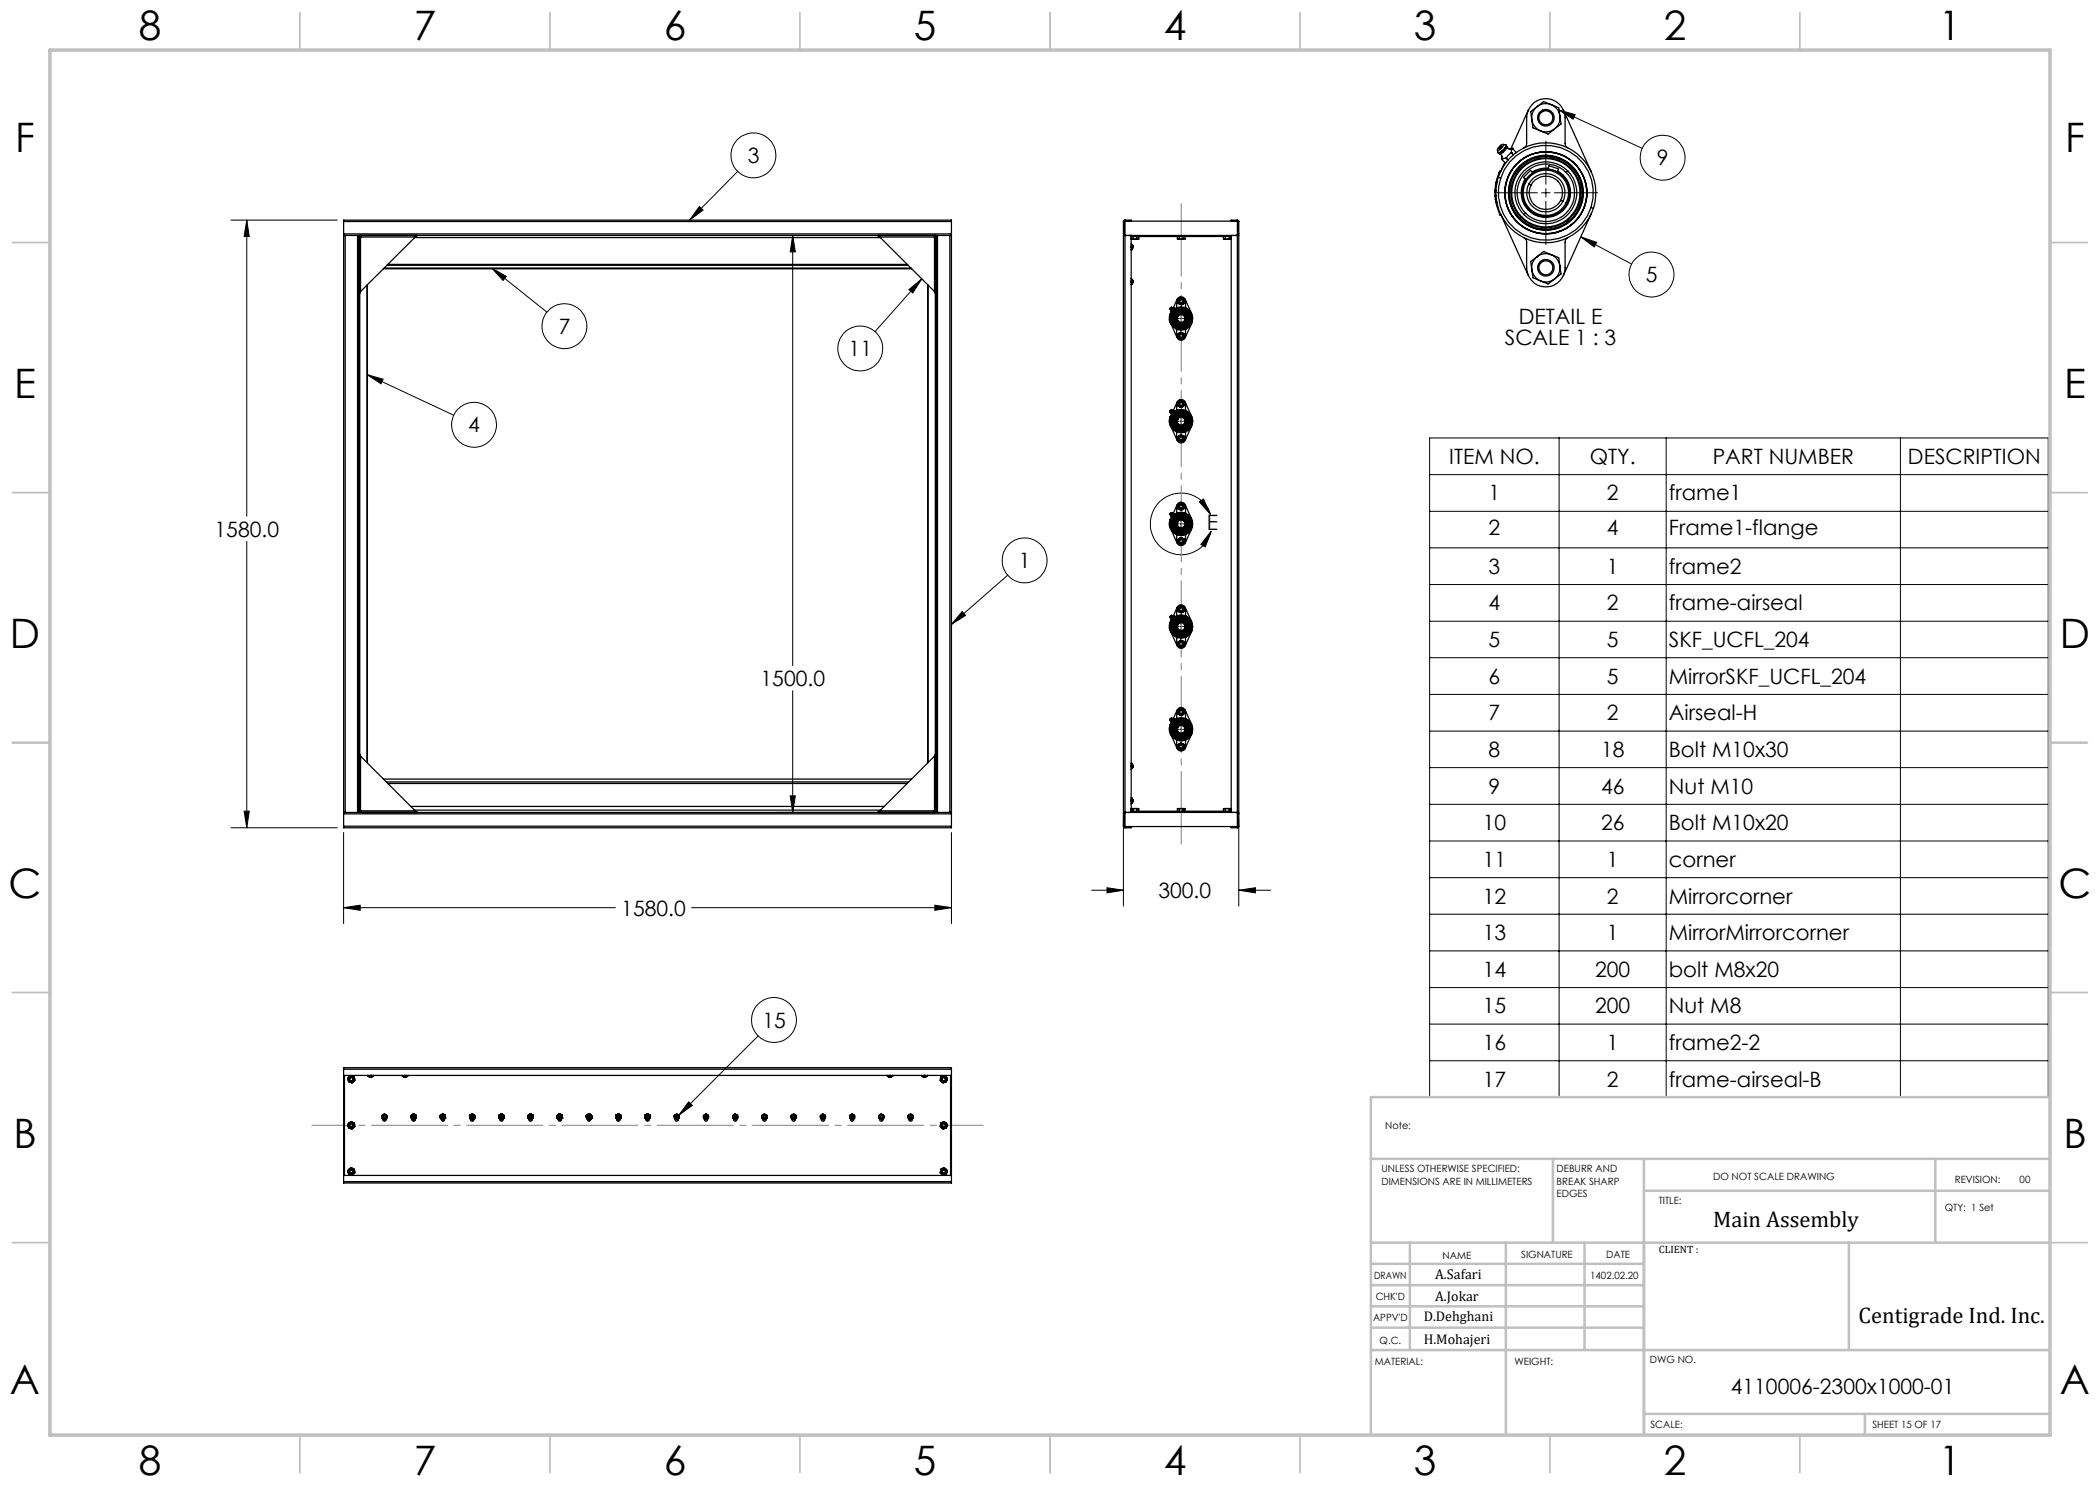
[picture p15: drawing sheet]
<svg xmlns="http://www.w3.org/2000/svg" width="420mm" height="297mm" viewBox="0 0 420 297" stroke-linecap="round" stroke-linejoin="round" font-family="sans-serif">
<defs><g id="words">
<g font-size="8.1">
<text x="27.8" y="8">8</text>
<text x="82.8" y="8">7</text>
<text x="132.8" y="8">6</text>
<text x="182.8" y="8">5</text>
<text x="232.8" y="8">4</text>
<text x="282.8" y="8">3</text>
<text x="332.8" y="8">2</text>
<text x="387.8" y="8">1</text>
<text x="3" y="30.4">F</text>
<text x="413" y="30.4">F</text>
<text x="2.8" y="79.6">E</text>
<text x="412.8" y="79.6">E</text>
<text x="2" y="129.6">D</text>
<text x="412" y="129.6">D</text>
<text x="1.7" y="179.6">C</text>
<text x="411.7" y="179.6">C</text>
<text x="2.7" y="229.6">B</text>
<text x="412.7" y="229.6">B</text>
<text x="2" y="278.9">A</text>
<text x="412" y="278.9">A</text>
<text x="27.8" y="295">8</text>
<text x="82.8" y="295">7</text>
<text x="132.8" y="295">6</text>
<text x="182.8" y="295">5</text>
<text x="232.8" y="295">4</text>
<text x="282.8" y="295">3</text>
<text x="332.8" y="295">2</text>
<text x="387.8" y="295">1</text>
</g>
<g font-size="4.5">
<text x="342.6" y="245.3">Main Assembly</text>
<text x="371.7" y="264.6">Centigrade Ind. Inc.</text>
</g>
<g font-size="4.2">
<text x="149.5" y="32.6">3</text>
<text x="331.4" y="33.1">9</text>
<text x="329.1" y="56.4">5</text>
<text x="303.8" y="64.8">DETAIL E</text>
<text x="111.7" y="66.8">7</text>
<text x="169.7" y="71.2">11</text>
<text x="301" y="69">SCALE 1 : 3</text>
<text x="93.7" y="86.5">4</text>
<text x="289.9" y="92.8">ITEM NO.</text>
<text x="318" y="92.8">QTY.</text>
<text x="342.6" y="92.8">PART NUMBER</text>
<text x="381.6" y="92.8">DESCRIPTION</text>
<text x="297.7" y="100.1">1</text>
<text x="321.4" y="100.1">2</text>
<text x="333.8" y="100.1">frame1</text>
<text x="42.9" y="107.3">1580.0</text>
<text x="241.3" y="106.1">E</text>
<text x="297.7" y="107">2</text>
<text x="321.4" y="107">4</text>
<text x="333.8" y="107">Frame1-flange</text>
<text x="203.8" y="113.6">1</text>
<text x="297.7" y="114.7">3</text>
<text x="321.4" y="114.7">1</text>
<text x="333.8" y="114.7">frame2</text>
<text x="297.7" y="122.1">4</text>
<text x="321.4" y="122.1">2</text>
<text x="333.8" y="122.1">frame-airseal</text>
<text x="297.7" y="129.4">5</text>
<text x="321.4" y="129.4">5</text>
<text x="333.8" y="129.4">SKF_UCFL_204</text>
<text x="152.1" y="137.2">1500.0</text>
<text x="297.7" y="136.7">6</text>
<text x="321.4" y="136.7">5</text>
<text x="333.8" y="136.7">MirrorSKF_UCFL_204</text>
<text x="297.7" y="144.1">7</text>
<text x="321.4" y="144.1">2</text>
<text x="333.8" y="144.1">Airseal-H</text>
<text x="297.7" y="151.4">8</text>
<text x="320.2" y="151.4">18</text>
<text x="333.8" y="151.4">Bolt M10x30</text>
<text x="297.7" y="158.7">9</text>
<text x="320.2" y="158.7">46</text>
<text x="333.8" y="158.7">Nut M10</text>
<text x="296.6" y="166">10</text>
<text x="320.2" y="166">26</text>
<text x="333.8" y="166">Bolt M10x20</text>
<text x="296.5" y="173.4">11</text>
<text x="321.4" y="173.4">1</text>
<text x="333.8" y="173.4">corner</text>
<text x="231.7" y="179.6">300.0</text>
<text x="124.3" y="183.1">1580.0</text>
<text x="296.5" y="180.7">12</text>
<text x="321.4" y="180.7">2</text>
<text x="333.8" y="180.7">Mirrorcorner</text>
<text x="296.5" y="188">13</text>
<text x="321.4" y="188">1</text>
<text x="333.8" y="188">MirrorMirrorcorner</text>
<text x="296.5" y="195.4">14</text>
<text x="319" y="195.4">200</text>
<text x="333.8" y="195.4">bolt M8x20</text>
<text x="296.5" y="202.7">15</text>
<text x="319" y="202.7">200</text>
<text x="333.8" y="202.7">Nut M8</text>
<text x="152.5" y="205.5">15</text>
<text x="296.5" y="210">16</text>
<text x="321.4" y="210">1</text>
<text x="333.8" y="210">frame2-2</text>
<text x="296.5" y="217.3">17</text>
<text x="321.4" y="217.3">2</text>
<text x="333.8" y="217.3">frame-airseal-B</text>
<text x="346.2" y="278.8">4110006-2300x1000-01</text>
</g>
<g font-size="2.8">
<text x="287" y="255.9">A.Safari</text>
<text x="287" y="260.1">A.Jokar</text>
<text x="284.7" y="264.2">D.Dehghani</text>
<text x="284.7" y="268.7">H.Mohajeri</text>
</g>
<text font-size="2.1" x="331.8" y="250.7">CLIENT :</text>
<g font-size="2">
<text x="277" y="225.8">Note:</text>
<text x="276.3" y="234.5">UNLESS OTHERWISE SPECIFIED:</text>
<text x="276.3" y="237">DIMENSIONS ARE IN MILLIMETERS</text>
<text x="311.3" y="234.5">DEBURR AND</text>
<text x="311.3" y="237">BREAK SHARP</text>
<text x="311.3" y="239.5">EDGES</text>
<text x="342.6" y="236">DO NOT SCALE DRAWING</text>
<text x="391" y="236.6">REVISION:</text>
<text x="403.9" y="236.6">00</text>
<text x="331.8" y="240.8">TITLE:</text>
<text x="389" y="242.2">QTY: 1 Set</text>
<text x="288.5" y="251.7">NAME</text>
<text x="304.2" y="251.7">SIGNATURE</text>
<text x="321.2" y="251.7">DATE</text>
<text x="274.8" y="255.9">DRAWN</text>
<text x="318" y="255.9">1402.02.20</text>
<text x="275.1" y="260.1">CHK'D</text>
<text x="274.6" y="264.2">APPV'D</text>
<text x="275.9" y="268.7">Q.C.</text>
<text x="275" y="273">MATERIAL:</text>
<text x="302.9" y="273">WEIGHT:</text>
<text x="330" y="272.5">DWG NO.</text>
<text x="330.1" y="285.6">SCALE:</text>
<text x="374.5" y="285.6">SHEET 15 OF 17</text>
</g>
</g></defs>
<g fill="none" stroke="#000" stroke-width=".2">
<path d="M147.5 34.3l-9.6 9.7M298.8 38.6h8.7M308.3 38.6h1.7M309.2 28.2v8.7M309.2 37.7v1.7M310.9 38.6h8.6M311.8 22l3.2 .9-.4 .9zM311.8 22l16.6 7.7M46.2 44h21.3M49.4 44l.4 3.3h-1zM49.4 44v59.3M98.4 53.6l2.8 1.7-.6 .8z"/>
<path d="M98.4 53.6l11 8.8M139.9 41.3l.7 .7-2.7 2zM155.4 47.1h28.9M158.5 47.1l.6 3.3h-1.1zM158.5 47.1v86M181.8 57.9l2.6-2.1-1.8 2.8zM184.4 55.8l-9.4 10.5M309.2 40.2v8.7M316.2 47.4l3.1 1.1-.5 .9zM316.2 47.4l10.1 5.4M73.4 74.9l3.2 .9-.4 1zM73.4 74.9l17.3 8.1"/>
<path d="M234.1 63.7h1.7M236 63.7h.4M236.2 61.6v1.7M236.2 63.5v.4M236.2 64.1v1.7M236.6 63.7h1.7M233.9 84.2h1.9M236 84.2h.4M236.2 81.8v2.1M236.2 84v.5M236.2 84.6v2M236.6 84.2h2"/>
<path d="M285.9 87.6h123.7v131.9h-123.7zM285.9 94.9h123.7M311.8 87.6v131.9M333.2 87.6v131.9M380.1 87.6v131.9M49.4 108.3v57.3M201.5 115l-11.2 9.9M234.1 104.8h1.7M236 104.8h.4M236.2 102.7v1.7M236.2 104.6v.4M236.2 105.2v1.7"/>
<path d="M236.6 104.8h1.7M239.9 100.4l.8-.6 1.4 3.1zM242.1 102.9a6.2 6.2 0 0 0-9.6-3 6.2 6.2 0 0 0 .4 10.1 6.2 6.2 0 0 0 9.3-3.7M242.2 106.3l-1.1 3.1-.9-.5zM285.9 102.3h123.7M285.9 109.6h123.7M285.9 116.9h123.7M158.5 138.1v24.4M192.4 122.3l.7 .8-2.8 1.8zM234.1 125.3h1.7M236 125.3h.4M236.2 123.2v1.7"/>
<path d="M236.2 125.1v.4M236.2 125.7v1.7M236.6 125.3h1.7M285.9 124.2h123.7M285.9 131.5h123.7M285.9 138.9h123.7M158 159.2h1.1l-.6 3.3zM234.1 145.9h1.7M236 145.9h.4M236.2 143.8v1.6M236.2 145.7v.3M236.2 146.3v1.7"/>
<path d="M236.6 145.9h1.7M285.9 146.2h123.7M285.9 153.5h123.7M46.2 165.6h21.3M48.8 162.2h1l-.4 3.4zM68.7 166.5v18.2M155.4 162.5h28.9M190.3 166.5v18.2M218.3 178h6.4M221.4 177.5l3.3 .5-3.3 .6zM224.7 163.8v17.4M247.8 178l3.3-.5v1.1z"/>
<path d="M247.8 163.8v17.4M247.8 178h6.3M285.9 160.9h123.7M285.9 168.2h123.7M285.9 175.5h123.7M68.7 181.5l3.3-.5v1.1zM68.7 181.5h54.4M138.3 181.5h52M187 181l3.3 .5-3.3 .6zM285.9 182.8h123.7M285.9 190.2h123.7M285.9 197.5h123.7"/>
<path d="M151.6 207.2l-15.9 15.9M285.9 204.8h123.7M285.9 212.2h123.7M137.7 220.4l.8 .7-2.8 2z"/>
<circle cx="150.7" cy="31.1" r="4.5"/>
<circle cx="332.5" cy="31.6" r="4.5"/>
<circle cx="330.3" cy="54.9" r="4.5"/>
<circle cx="112.9" cy="65.2" r="4.5"/>
<circle cx="172.1" cy="69.7" r="4.5"/>
<circle cx="94.8" cy="85" r="4.5"/>
<circle cx="204.9" cy="112.1" r="4.5"/>
<circle cx="154.8" cy="204" r="4.5"/>
</g>
<path d="M236.2 168.8v-128.1" fill="none" stroke="#808080" stroke-width=".2" stroke-dasharray="15.2 1.3 1.3 1.3" stroke-dashoffset=".7"/>
<path d="M196.6 225.1h-134.2" fill="none" stroke="#808080" stroke-width=".2" stroke-dasharray="15.2 1.3 1.3 1.3" stroke-dashoffset="7.2"/>
<g fill="none" stroke="#c0c0c0" stroke-width=".35">
<path d="M60 2.5v7.5M110 2.5v7.5M160 2.5v7.5M210 2.5v7.5M260 2.5v7.5M310 2.5v7.5M360 2.5v7.5M2.5 48.5h7.5M410 48.5h7.5M2.5 98.5h7.5M410 98.5h7.5M2.5 148.5h7.5"/>
<path d="M410 148.5h7.5M2.5 198.5h7.5M410 198.5h7.5M2.5 248.5h7.5M410 248.5h7.5M60 287v7.5M110 287v7.5M160 287v7.5M210 287v7.5M260 287v7.5M310 287v7.5M360 287v7.5"/>
</g>
<g fill="none" stroke="#c0c0c0" stroke-width=".5">
<path d="M410 219.4h-135.8v67.4M274.2 231.8h135.8M310.6 231.8v16.7M328.8 231.8v55.2M328.8 238.2h81.2M387.1 231.8v16.7M274.2 248.5h135.8M274.2 257h54.6M274.2 252.8h54.6M282 248.5v21.5M301.2 248.5v38.3M316.9 248.5v21.5"/>
<path d="M369.8 248.5v21.5M274.2 265.5h54.6M274.2 261.3h54.6M274.2 270h135.8M328.8 282.8h81.2M373 282.8v4.2"/>
</g>
<path d="M10 10h400v277h-400z" fill="none" stroke="#c0c0c0" stroke-width=".7"/>
<path d="M68.7 181.5l3.3-.5v1.1zM187 181l3.3 .5-3.3 .6zM49.4 44l.4 3.3h-1zM48.8 162.2h1l-.4 3.4zM158 159.2h1.1l-.6 3.3zM158.5 47.1l.6 3.3h-1.1zM139.9 41.3l.7 .7-2.7 2zM181.8 57.9l2.6-2.1-1.8 2.8zM98.4 53.6l2.8 1.7-.6 .8zM73.4 74.9l3.2 .9-.4 1zM192.4 122.3l.7 .8-2.8 1.8zM221.4 177.5l3.3 .5-3.3 .6zM247.8 178l3.3-.5v1.1zM239.9 100.4l.8-.6 1.4 3.1zM242.2 106.3l-1.1 3.1-.9-.5zM137.7 220.4l.8 .7-2.8 2zM311.8 22l3.2 .9-.4 .9zM316.2 47.4l3.1 1.1-.5 .9z" fill="#000"/>
<g fill="none" stroke="#000" stroke-width=".25">
<path d="M299 39.2l.1 .7M299 39v.2M299 38l.2 .1M299 39.2h.2M299 39h.2M299 38h.2M299.1 37.2l-.1 .8M299.1 39.9h.1M299.1 39.9v.2M299.1 39.9h.2M299.1 37.2h.2M299.1 37.1v.1"/>
<path d="M299.1 37.1h.2M299.2 36.8h.1M299.2 36.8l-.1 .3M299.2 38.2h-.2v.8M299.2 36.4v.1M299.2 36.5v.3M299.2 36.4h.2M299.5 30l.1 .5M299.6 30.5l.4 .3M299.6 35.5a10 10 0 0 0 6.5 12.6 10 10 0 0 0 12.6-6.4M299.6 35.5l.5 .1M299.6 35.5a10 10 0 0 1 12.7-6.4 10 10 0 0 1 6.4 12.6"/>
<path d="M299.8 34.5l-.6 1.9M299.8 34.5h.2M299.9 34.5h-.1M299.9 34.5h.1M299.9 34.3v.2M299.9 29.7h.1M299.9 29.6v.1M299.9 34.3h.2M300 30.8l.4 .5M300 29.4l.3-.2-.4 .5zM300 29.4l-.1 .3M300 29.4h.1"/>
<path d="M300 29.4l.2 .2M300.1 35.6a9.5 9.5 0 0 0 6.1 12 9.5 9.5 0 0 0 12-6.1M300.1 35.6a9.5 9.5 0 0 1 12-6.1 9.5 9.5 0 0 1 6.1 12M300.3 29.3l-.3 .1M300.3 31.9h.1M300.3 29.3h.1M300.3 29.3h-.1M300.3 31.5v.4M300.3 31.9l.7 .6h.3M300.4 30.2a.68 .68 0 0 1-.8 .3M300.4 30.2v.1M300.4 30.3l.2 .1"/>
<path d="M300.4 30.3a.63 .63 0 0 1-.8 .2M300.4 31.3l-.1 .2M300.4 31.3h.1M300.6 28.9l.5 .1M300.6 30.4l-.6 .4M300.6 28.9a1.21 1.21 0 0 1-1.1 1.1M300.6 28.9a1.4 1.4 0 0 0-1.1 1.1M301 32.5l-.9 1.8h-.2M301.1 29l.1 .2-.1 .3-.7 .8M301.1 29l.3 .3M301.1 29a1.41 1.41 0 0 1-.7 1.2M301.2 31.6h.1"/>
<path d="M301.2 31.6l-.9 .3M301.2 31.6l.4 .4M301.4 29.3l.1 .3M301.4 36a8.2 8.2 0 0 0 7.8 10.7M301.4 36h.1M301.4 29.3l-.3 .6-.5 .5M301.4 36a8.2 8.2 0 0 1 10.3-5.2 8.2 8.2 0 0 1 5.2 10.3M301.4 36a8.2 8.2 0 0 0 5.2 10.3 8.2 8.2 0 0 0 10.3-5.2M301.5 29.6l.4 .2M301.5 29.6l.4 .2 .6-.1M302.3 30.5h.1M302.3 30.5l-1.1 1.1"/>
<path d="M302.3 30.5l.3 .5M302.5 29.7l-.2 .8M302.5 29.7h.1M302.5 29.7l-.6 .1M302.5 29.7l.6 .7v.3M302.6 35.2h.1M302.6 35.2a7.3 7.3 0 0 1 9.9-3.1 7.3 7.3 0 0 1 3.2 9.8M302.6 35.2a7.3 7.3 0 0 0 3.3 9.8 7.3 7.3 0 0 0 9.8-3.1M304.8 29.6a.91 .91 0 0 0 .5-.9v-5.1a3.8 3.8 0 0 1 3.9-3.9 3.8 3.8 0 0 1 3.8 3.9v5.1a.95 .95 0 0 0 .5 .9M304.9 36.4l.2 .1M304.9 36.4a4.8 4.8 0 0 1 6.5-2.1 4.8 4.8 0 0 1 2 6.4M304.9 36.4a4.8 4.8 0 0 0 2.1 6.4 4.8 4.8 0 0 0 6.4-2.1"/>
<path d="M305.1 36.5a4.5 4.5 0 0 1 6.1-2 4.5 4.5 0 0 1 2 6.1M305.1 36.5a4.5 4.5 0 0 0 2 6.1 4.5 4.5 0 0 0 6.1-2M305.7 22l-3.5 7.7M305.8 36.8a3.8 3.8 0 0 0 1.6 5.2 3.8 3.8 0 0 0 5.2-1.7M305.8 36.8a3.8 3.8 0 0 1 5.1-1.7 3.8 3.8 0 0 1 1.7 5.2M305.8 36.8l.4 .2M306.2 37a3.3 3.3 0 0 1 4.5-1.4 3.3 3.3 0 0 1 1.4 4.5M306.2 37a3.3 3.3 0 0 0 1.5 4.5 3.3 3.3 0 0 0 4.4-1.4M306.4 24a2.95 2.95 0 0 0 1.7 2.2M306.4 24l.2 1.6 1.5 .6M306.6 34.5l-.5-.4-1.4 1.4 .5 .4M307.4 21.3a2.82 2.82 0 0 0-1 2.7"/>
<path d="M307.4 21.3l-1.3 1 .3 1.7M309.2 30.3a8.2 8.2 0 0 0-8.2 8.3 8.2 8.2 0 0 0 8.2 8.2M309.2 30.3a8.2 8.2 0 0 1 8.2 8.3 8.2 8.2 0 0 1-8.2 8.2M309.2 30.4a8.2 8.2 0 0 1 7.8 10.7M309.2 30.4a8.1 8.1 0 0 0-7.8 5.6M309.2 31a7.5 7.5 0 0 0-7.5 7.6 7.5 7.5 0 0 0 7.5 7.5M309.2 31a7.5 7.5 0 0 1 7.5 7.6 7.5 7.5 0 0 1-7.5 7.5M309.2 31.1a7.4 7.4 0 0 1 7.4 7.5 7.4 7.4 0 0 1-7.4 7.4M309.2 31.1a7.4 7.4 0 0 0-7.4 7.5 7.4 7.4 0 0 0 7.4 7.4M309.2 30.3v.1M309.2 31v.1M309.6 33.8l.2-.6 1.8 .5-.1 .7"/>
<path d="M309.6 33.7a5 5 0 0 0-3.1 .7M310.2 20.9a2.83 2.83 0 0 0-2.8 .4M310.2 20.9a2.8 2.8 0 0 1 1.8 2.3M310.2 20.9l-1.5-.6-1.3 1M310.2 20.9l1.5 .7 .3 1.6M310.9 25.8a2.83 2.83 0 0 1-2.8 .4M310.9 25.8l-1.3 1-1.5-.6M311.5 34.2a4.9 4.9 0 0 1 1.9 6.9 4.9 4.9 0 0 1-6.9 1.6 4.9 4.9 0 0 1-1.5-6.9M312 23.2a2.8 2.8 0 0 1-1.1 2.6M312 23.2l.2 1.6-1.3 1M312.7 22l5.6 12.4M313.2 34.5a5.7 5.7 0 0 1 0 8.1 5.7 5.7 0 0 1-8.1 0"/>
<path d="M313.2 34.5a5.7 5.7 0 0 0-8.1 0 5.7 5.7 0 0 0 0 8.1M313.5 34.2a6.2 6.2 0 0 1 0 8.7 6.2 6.2 0 0 1-8.7 0M313.5 34.2a6.2 6.2 0 0 0-8.7 0 6.2 6.2 0 0 0 0 8.7M313.5 34.2l-.3 .3M314 33.7a6.8 6.8 0 0 0-9.7 0 6.8 6.8 0 0 0 0 9.7M314 33.7a6.8 6.8 0 0 1 0 9.7 6.8 6.8 0 0 1-9.7 0M314.1 33.6a7 7 0 0 0-9.9 0 7 7 0 0 0 0 9.9M314.1 33.6a7 7 0 0 1 0 9.9 7 7 0 0 1-9.9 0M314.1 33.6l-.1 .1M68.7 44.3v-.3h121.6v.3M68.7 46.8v.3M68.7 47.1h.3"/>
<path d="M68.7 44.3v2.5M68.7 47.1v115.4M68.7 44.3h121.6M68.7 46.8h121.6M69 47.1h2.5M69 47.1v115.4M71.5 47.1h.3M71.5 47.1v115.4M71.8 47.1v115.4M71.8 47.1h115.4M71.9 47.1v.2M71.9 58.6v92.3"/>
<path d="M72 47.3h-.2l.3 .1M72 47.3l.1 .1M72 47.1l.1 .3zM72.1 47.4h.1M72.1 58.3l-.3 .3h.2M72.1 58.3l-.1 .3M72.1 47.4v10.9M72.1 47.4h10.9M73.4 57v95.5M73.5 57v95.6M76.7 53.8h105.6M76.8 53.6h105.4"/>
<path d="M77.4 53.1h104.2M77.6 52.9h103.8M82.9 47.5h93.2M83 47.4l-10.9 10.9M83.2 47.2l.2-.1v.1l-.4 .2zM175.6 47.1l.4 .3zM176 47.4h10.9M176 47.4l10.9 10.9M185.5 57v95.6M185.6 57v95.5M186.9 47.4h.1M186.9 58.3l.3 .3h-.2z"/>
<path d="M186.9 47.4v10.9M186.9 47.4l.3-.1zM187 47.1l-.1 .3zM187.1 47.1v.2M187.1 58.6v92.3M187.2 47.1h.3M187.2 47.1v115.4M187.5 47.1h2.5M187.5 47.1v115.4M190 47.1h.3M190 47.1v115.4M190.3 46.8v.3"/>
<path d="M190.3 44.3v2.5M190.3 47.1v115.4M224.7 46.8l.3 .3M224.7 44.3h.2M224.7 46.8h.2M224.7 44.3v2.5M224.9 46.8l.1 .1M224.9 44.3v2.5M225 44l-.3 .3M225 44.2l-.1 .1M225 47.1h-.3v115.4h.3M225 47.1h22.5"/>
<path d="M225 44h1.2v.2h-1.2M225 44.2h22.5v121.1h-22.5zM225 44v.2M226.2 47.8l.2 .1zM226.2 56.2v.2M226.2 56.1v.4M226.2 49.3v.2M226.2 49.2v.4M226.2 48.8l.5 .4-.1 .4-.1-.5zM226.2 55.7l.2 .2M226.2 47.3h20M226.2 47.1v115.4"/>
<path d="M226.4 55.9l.2 .6M226.4 55.9l.3 .2-.1 .4M226.4 47.9h.6M226.6 49.6l-.2 .3-.2 .1zM226.6 56.5l-.2 .4h-.2zM226.6 47.8l-.2 .1M226.6 47.8l.4 .1M226.6 47.3v.5M227 47.9h.6M227.4 47.8l-.4 .1M227.4 47.8l.2 .1M227.4 47.3v.5"/>
<path d="M227.8 47.8l-.2 .1M227.8 47.3v.5M235.4 59.9l-.8 1.8M235.5 47.8l.2 .1M235.5 47.3v.5M235.7 47.9h.5M235.8 59.7l-.2 .6M235.8 59.7l-.3 .3 .1 .3M235.9 47.8l-.2 .1M235.9 47.8l.3 .1M235.9 47.3v.5M236.2 47.9h.6"/>
<path d="M236.5 59.7l-.4-.1-.3 .1M236.5 59.7l.4 .4M236.5 59.7l-.4-.2-.3 .2M236.5 59.7l.3 .1 .1 .3M236.6 47.8l-.4 .1M236.6 47.8l.2 .1M236.6 47.3v.5M237 47.8l-.2 .1M237 47.3v.5M237 59.9l1.3 2.9M244.7 47.8l.2 .1M244.7 47.3v.5"/>
<path d="M244.9 47.9h.6M245.1 47.8l-.2 .1M245.1 47.8l.4 .1M245.1 47.3v.5M245.5 47.9h.5M245.9 47.8l-.4 .1M245.9 47.8l.1 .1M245.9 47.3v.5M246.2 47.8l-.2 .1M246.2 47.3v.5M246.2 47.1v115.4M247.5 44l.3 .3"/>
<path d="M247.5 44.2l.1 .1M247.5 47.1h.3v115.4h-.3M247.5 44h-1.3v.2h1.3M247.5 44v.2M247.6 46.8l-.1 .1M247.6 44.3h.2M247.6 46.8h.2M247.6 44.3v2.5M247.8 46.8l-.3 .3M247.8 44.3v2.5M299.1 40.1v.1M299.1 40.2l.1 .3"/>
<path d="M299.1 40.1h.2M299.1 40.2h.2M299.2 40.5h.1M299.2 40.5l.8 2.5M299.2 40.5h.2M300 43h.2l5.5 12.1M300 43h.2M304.3 43.4l-.1 .1M304.8 47.6a.91 .91 0 0 1 .5 .8v5.1a3.8 3.8 0 0 0 3.9 3.9 3.8 3.8 0 0 0 3.8-3.9v-5.1a.95 .95 0 0 1 .5-.8M305.1 42.6l-.3 .3M306.4 53.9a2.93 2.93 0 0 0 1.7 2.3M306.4 53.9l.2 1.7 1.5 .6"/>
<path d="M307.4 51.3a2.73 2.73 0 0 0-1 2.6M307.4 51.3l-1.3 1 .3 1.6M309.2 46v.1M309.2 46.7v.1M310.2 50.9a2.83 2.83 0 0 0-2.8 .4M310.2 50.9a2.81 2.81 0 0 1 1.8 2.3M310.2 50.9l-1.5-.6-1.3 1M310.2 50.9l1.5 .6 .3 1.7M310.9 55.8a2.83 2.83 0 0 1-2.8 .4M310.9 55.8l-1.3 1-1.5-.6M312 53.2a2.9 2.9 0 0 1-1.1 2.6M312 53.2l.2 1.6-1.3 1"/>
<path d="M312.1 40.1l.5 .2M313.2 40.6l.2 .1M315.7 41.9h.1M316.9 41.1h.1M317 41.1a8.2 8.2 0 0 1-7.8 5.6M318.2 41.5l.5 .2M318.3 42.7l-5.6 12.4M233.9 63.8v.2M233.9 63.4h.1M233.9 63.4v.2M233.9 64h.1M233.9 63.6h.1"/>
<path d="M233.9 64.1h.1M233.9 63.8h.1M233.9 64v.1M233.9 64l.1 .1M233.9 63.2h.1M233.9 64.2l.2 .5M233.9 63.6v.2M233.9 63.2v.1M233.9 63.3h.1M233.9 63.3v.1M234 61.7v.1M234 61.8h.1"/>
<path d="M234 61.8l.1 .1M234 63a2.3 2.3 0 0 1 2.9-1.5 2.3 2.3 0 0 1 1.5 2.9M234 63h.1M234 63a2.3 2.3 0 0 0 1.5 2.9 2.3 2.3 0 0 0 2.9-1.5M234.1 62.8l-.2 .4M234.1 61.6h.1zM234.1 62.8h.1M234.1 61.9l.1 .1M234.1 61.6v.1M234.1 64.7h.1M234.1 62.7v.1M234.1 62.7h.1"/>
<path d="M234.1 61.7h.1M234.1 61.6h.1M234.1 63a2.19 2.19 0 0 1 2.8-1.4 2.19 2.19 0 0 1 1.4 2.8M234.1 63a2.19 2.19 0 0 0 1.4 2.8 2.19 2.19 0 0 0 2.8-1.4M234.2 61.6h-.1M234.2 62.2h.1M234.2 61.6h.1M234.2 64.7l1.2 2.8M234.2 62.1v.1M234.2 62.2l.2 .1M234.2 62h.1M234.2 61.8h-.2"/>
<path d="M234.2 61.8h.1M234.2 62v.1M234.2 61.8l-.1 .1M234.2 61.5h.2M234.3 61.5l-.3 .2M234.3 61.5h.1M234.3 62.3l-.2 .4M234.4 61.5v.1M234.4 62.1h.1M234.4 62.1l-.2 .1M234.4 61.5l-.2 .3M234.4 62.1l.1 .1"/>
<path d="M234.4 63.1a1.89 1.89 0 0 0 1.2 2.4 1.89 1.89 0 0 0 2.4-1.2M234.4 63.1a1.89 1.89 0 0 1 2.4-1.2 1.89 1.89 0 0 1 1.2 2.4M234.4 63.1a1.88 1.88 0 0 0 1.8 2.5M234.4 63.1h.1M234.4 61.6l-.2 .2M234.4 61.6h.1M234.5 61.6l.2 .1M234.6 61.8h.1M234.6 61.8l-.2 .3M234.6 61.8l.1 .1M234.7 61.7l-.1 .1M234.7 61.7h.1"/>
<path d="M234.7 61.7l.1 .2M234.7 62.9h.1M234.7 62.9a1.68 1.68 0 0 1 2.3-.7 1.68 1.68 0 0 1 .7 2.2M234.7 62.9a1.68 1.68 0 0 0 .8 2.3 1.68 1.68 0 0 0 2.2-.8M235.1 64.8h.1M235.2 65.8l.1 .1v1.3a.88 .88 0 0 0 .9 .9 .88 .88 0 0 0 .9-.9v-1.2l.1-.2M235.2 61.6l.1-.1v-1.2a.88 .88 0 0 1 .9-.9 .88 .88 0 0 1 .9 .9v1.2l.1 .1M235.2 63.2h.1M235.2 63.2a1.1 1.1 0 0 1 1.5-.5 1.1 1.1 0 0 1 .5 1.5M235.2 63.2a1.1 1.1 0 0 0 .5 1.5 1.1 1.1 0 0 0 1.5-.5M235.3 63.2a1.05 1.05 0 0 1 1.4-.4 1.05 1.05 0 0 1 .5 1.4M235.3 63.2a1.05 1.05 0 0 0 .5 1.4 1.05 1.05 0 0 0 1.4-.4"/>
<path d="M235.3 64.6l-.1 .1M235.4 63.3l.1 .1M235.4 63.3a.89 .89 0 0 1 1.2-.4 .89 .89 0 0 1 .4 1.2M235.4 63.3a.89 .89 0 0 0 .4 1.2 .89 .89 0 0 0 1.2-.4M235.5 63.4a.77 .77 0 0 1 1.1-.4 .77 .77 0 0 1 .3 1.1M235.5 63.4a.77 .77 0 0 0 .4 1 .77 .77 0 0 0 1-.3M235.6 60.3a.64 .64 0 0 0 1 .4M235.6 67.2a.67 .67 0 0 0 1 .5M235.6 60.3v.4l.7 .3 .3-.3M235.6 67.2v.4l.7 .3 .3-.2M235.6 62.8l-.1-.1-.2 .2v.2M235.8 66.6l-.2 .6"/>
<path d="M235.8 66.6a.69 .69 0 0 1 1.1 .5M235.8 66.6l-.3 .3 .1 .3M235.8 66.6l.3-.2 .7 .3 .1 .4M236.2 61.8a1.91 1.91 0 0 0-1.9 1.9 1.91 1.91 0 0 0 1.9 1.9M236.2 61.8a1.91 1.91 0 0 1 1.9 1.9 1.91 1.91 0 0 1-1.9 1.9M236.2 61.8a1.88 1.88 0 0 1 1.8 2.5M236.2 61.8h.1M236.2 61.8a1.91 1.91 0 0 0-1.8 1.3M236.2 62a1.73 1.73 0 0 0-1.7 1.7 1.73 1.73 0 0 0 1.7 1.7M236.2 62a1.73 1.73 0 0 1 1.8 1.7 1.73 1.73 0 0 1-1.8 1.7M236.2 62a1.71 1.71 0 0 1 1.7 1.7 1.71 1.71 0 0 1-1.7 1.7M236.2 62h.1"/>
<path d="M236.2 62a1.71 1.71 0 0 0-1.7 1.7 1.71 1.71 0 0 0 1.7 1.7M236.2 65.4h.1M236.2 65.6h.1M236.7 62.7l.1-.1-.4-.1-.1 .1-.7 .2M236.8 62.7a1.15 1.15 0 0 1 .4 1.6 1.15 1.15 0 0 1-1.6 .4 1.15 1.15 0 0 1-.3-1.6M236.9 60.1l-.3 .6M236.9 67.1l-.3 .6M236.9 60.1v.4l-.3 .2M236.9 67.1v.3l-.3 .3M236.9 64.1h.1M237.2 64.2h.1M237.2 62.8a1.32 1.32 0 0 1 0 1.8 1.32 1.32 0 0 1-1.9 0"/>
<path d="M237.2 62.8a1.32 1.32 0 0 0-1.9 0 1.32 1.32 0 0 0 0 1.8M237.2 62.7a1.42 1.42 0 0 1 0 2 1.42 1.42 0 0 1-2 0M237.2 62.7a1.42 1.42 0 0 0-2 0 1.42 1.42 0 0 0 0 2M237.2 62.7v.1M237.3 62.6a1.57 1.57 0 0 1 0 2.2 1.57 1.57 0 0 1-2.2 0M237.3 62.6a1.57 1.57 0 0 0-2.2 0 1.57 1.57 0 0 0 0 2.2M237.4 62.5a1.62 1.62 0 0 0-2.3 0 1.62 1.62 0 0 0 0 2.3M237.4 62.5a1.62 1.62 0 0 1 0 2.3 1.62 1.62 0 0 1-2.3 0M237.4 62.5l-.1 .1M237.7 64.4v.1M238 64.3a1.83 1.83 0 0 1-1.8 1.3M238 64.3h.1"/>
<path d="M238.3 64.4h.1M238.3 64.7l-1.3 2.8M233.9 84.4v.1M233.9 84.3v.1M233.9 83.9h.1M233.9 83.9v.2M233.9 84.5v.1M233.9 84.1h.1M233.9 84.2v.1M233.9 84.6h.1M233.9 84.4h.1M233.9 84.5h.1"/>
<path d="M233.9 84.3h.1M233.9 83.7h.1M233.9 84.7h.1M233.9 84.7l.2 .6M233.9 83.7v.2M233.9 84.6v.1M234 82.3v.1M234 82.4h.1M234 83.5a2.3 2.3 0 0 0 1.5 2.9 2.3 2.3 0 0 0 2.9-1.5M234 83.5l.1 .1M234 83.5a2.3 2.3 0 0 1 2.9-1.5 2.3 2.3 0 0 1 1.5 2.9M234.1 83.3l-.2 .4"/>
<path d="M234.1 83.3h.1M234.1 82.4l.1 .2M234.1 82.1v.1M234.1 85.3h.1M234.1 82.2h.1M234.1 82.1h.1M234.1 83.6a2.19 2.19 0 0 0 1.4 2.7 2.19 2.19 0 0 0 2.8-1.4M234.1 83.6a2.19 2.19 0 0 1 2.8-1.4 2.19 2.19 0 0 1 1.4 2.7M234.1 82.1l.2-.1-.3 .3zM234.2 82.1h-.1M234.2 82.7h.1M234.2 82.1h.1"/>
<path d="M234.2 85.3l1.2 2.7M234.2 82.6v.1M234.2 82.7l.2 .1M234.2 82.3l-.2 .1M234.2 82.3h.1M234.2 82.3v.1M234.2 82.6h.1M234.2 82.4h-.1M234.2 82h.2M234.3 82.8l-.2 .5M234.4 82v.1M234.4 82.7h.1"/>
<path d="M234.4 82.7h-.2M234.4 82l-.2 .3M234.4 83.6a1.9 1.9 0 0 0 1.2 2.4 1.9 1.9 0 0 0 2.4-1.2M234.4 83.6a1.9 1.9 0 0 1 2.4-1.1 1.9 1.9 0 0 1 1.2 2.3M234.4 83.6a1.92 1.92 0 0 0 1.8 2.5M234.4 83.6h.1M234.4 82.1l-.2 .3M234.4 82.1l.1 .1M234.5 82.2h.1M234.5 82.2h.2M234.6 82.4h.1M234.6 82.4l-.2 .3"/>
<path d="M234.6 82.4l.1 .1M234.7 82.2l-.1 .2M234.7 82.2h.1M234.7 82.2h-.1M234.7 82.2l.1 .2M234.7 83.5h.1M234.7 83.5a1.69 1.69 0 0 0 .8 2.2 1.69 1.69 0 0 0 2.2-.7M234.7 83.5a1.69 1.69 0 0 1 2.3-.8 1.69 1.69 0 0 1 .7 2.3M235.1 85.4h.1M235.2 82.2l.1-.1v-1.3a.88 .88 0 0 1 .9-.9 .88 .88 0 0 1 .9 .9v1.2l.1 .2M235.2 86.3l.1 .1v1.3a.88 .88 0 0 0 .9 .9 .88 .88 0 0 0 .9-.9v-1.2l.1-.2M235.2 83.7l.1 .1"/>
<path d="M235.2 83.7a1.1 1.1 0 0 1 1.5-.4 1.1 1.1 0 0 1 .5 1.4M235.2 83.7a1.1 1.1 0 0 0 .5 1.5 1.1 1.1 0 0 0 1.5-.5M235.3 83.8a1.04 1.04 0 0 1 1.4-.5 1.04 1.04 0 0 1 .5 1.4M235.3 83.8a1.04 1.04 0 0 0 .5 1.4 1.04 1.04 0 0 0 1.4-.5M235.3 85.2l-.1 .1M235.4 80.4l-.8 1.8M235.4 83.9h.1M235.4 83.9a.88 .88 0 0 1 1.2-.4 .88 .88 0 0 1 .4 1.1M235.4 83.9a.88 .88 0 0 0 .5 1.1 .88 .88 0 0 0 1.1-.4M235.5 83.9a.77 .77 0 0 1 1.1-.3 .77 .77 0 0 1 .3 1M235.5 83.9a.77 .77 0 0 0 .4 1 .77 .77 0 0 0 1-.3M235.6 87.8a.67 .67 0 0 0 1 .4"/>
<path d="M235.6 80.9a.64 .64 0 0 0 1 .4M235.6 87.8v.4l.7 .2 .3-.2M235.6 80.9v.3l.7 .3 .3-.2M235.8 87.2l-.2 .3v.3M235.8 87.2a.68 .68 0 0 1 1.1 .4M235.8 80.3l-.2 .6M235.8 80.3a.69 .69 0 0 1 1.1 .4M235.8 87.2l-.3 .2 .1 .4M235.8 87.2l.3-.2 .7 .2 .1 .4M235.8 80.3l-.3 .2 .1 .4M235.8 80.3l.3-.3 .7 .3 .1 .4M236.2 82.3a1.91 1.91 0 0 0-1.9 1.9 1.91 1.91 0 0 0 1.9 1.9"/>
<path d="M236.2 82.3a1.91 1.91 0 0 1 1.9 1.9 1.91 1.91 0 0 1-1.9 1.9M236.2 86.1h.1M236.2 82.3a1.89 1.89 0 0 1 1.8 2.5M236.2 82.3h.1M236.2 82.3a2.05 2.05 0 0 0-1.8 1.3M236.2 82.5a1.73 1.73 0 0 0-1.7 1.7 1.73 1.73 0 0 0 1.7 1.8M236.2 82.5a1.73 1.73 0 0 1 1.8 1.7 1.73 1.73 0 0 1-1.8 1.8M236.2 82.5a1.69 1.69 0 0 1 1.7 1.7 1.69 1.69 0 0 1-1.7 1.7M236.2 82.5a1.69 1.69 0 0 0-1.7 1.7 1.69 1.69 0 0 0 1.7 1.7M236.2 82.5h.1M236.2 85.9v.1M236.3 83.1l-.7 .2-.1-.1-.3 .3 .1 .1"/>
<path d="M236.3 83.1l.1-.1 .4 .1-.1 .2M236.8 83.3a1.14 1.14 0 0 1 .4 1.5 1.14 1.14 0 0 1-1.6 .4 1.14 1.14 0 0 1-.3-1.6M236.9 87.6l-.3 .6M236.9 80.7l-.3 .6M236.9 87.6v.4l-.3 .2M236.9 80.7v.4l-.3 .2M236.9 84.6h.1M237 80.4l1.3 2.9M237.2 84.7h.1M237.2 83.3a1.33 1.33 0 0 1 0 1.9 1.33 1.33 0 0 1-1.9 0M237.2 83.3a1.33 1.33 0 0 0-1.9 0 1.33 1.33 0 0 0 0 1.9M237.2 83.2a1.43 1.43 0 0 1 .1 2 1.43 1.43 0 0 1-2.1 .1"/>
<path d="M237.2 83.2a1.43 1.43 0 0 0-2 0 1.43 1.43 0 0 0 0 2.1M237.2 83.2v.1M237.3 83.1a1.58 1.58 0 0 1 .1 2.3 1.58 1.58 0 0 1-2.3 0M237.3 83.1a1.58 1.58 0 0 0-2.2 0 1.58 1.58 0 0 0 0 2.3M237.3 83.1h.1M237.4 83.1a1.61 1.61 0 0 0-2.3 0 1.61 1.61 0 0 0 0 2.3M237.4 83.1a1.61 1.61 0 0 1 0 2.3 1.61 1.61 0 0 1-2.3 0M237.7 85h.1M238 84.8a1.94 1.94 0 0 1-1.8 1.3M238 84.8h.1M238.3 84.9h.1M238.3 85.2l-1.3 2.8"/>
<path d="M233.9 104.9v.2M233.9 104.9h.1M233.9 104.5v.2M233.9 104.5h.1M233.9 105.1h.1M233.9 104.7h.1M233.9 105.1v.1M233.9 104.3h.1M233.9 105.2h.1M233.9 105.2l.2 .6M233.9 104.7v.2M233.9 104.4h.1"/>
<path d="M233.9 104.4v.1M233.9 104.3v.1M234 102.8v.1M234 102.9h.1M234 102.9l.1 .1M234 104.1a2.3 2.3 0 0 0 1.5 2.9 2.3 2.3 0 0 0 2.9-1.5M234 104.1h.1M234 104.1a2.3 2.3 0 0 1 2.9-1.5 2.3 2.3 0 0 1 1.5 2.9M234.1 103.9l-.2 .4M234.1 103.9h.1M234.1 102.7l.1-.1zM234.1 103l.1 .1"/>
<path d="M234.1 102.7h.1M234.1 105.8h.1M234.1 103.8v.1M234.1 103.8h.1M234.1 104.1a2.19 2.19 0 0 0 1.4 2.8 2.19 2.19 0 0 0 2.8-1.5M234.1 104.1a2.19 2.19 0 0 1 2.8-1.4 2.19 2.19 0 0 1 1.4 2.7M234.2 103.2h.1M234.2 102.7h.1M234.2 102.6v.1M234.2 105.8l1.2 2.8M234.2 103.1v.1M234.2 103.2l.2 .2"/>
<path d="M234.2 103.1h.1M234.2 102.9h-.2M234.2 102.9h.1M234.2 102.9l-.1 .1M234.2 102.5h.2M234.3 102.5l-.3 .3M234.3 102.5l.1 .1M234.3 103.4l-.2 .4M234.4 102.5l-.2 .4M234.4 102.5v.1M234.4 102.6v.1M234.4 103.2h.1"/>
<path d="M234.4 103.2h-.2M234.4 102.6l-.2 .3M234.4 103.2l.1 .1M234.4 104.2a1.89 1.89 0 0 1 2.4-1.2 1.89 1.89 0 0 1 1.2 2.4M234.4 104.2a1.89 1.89 0 0 0 1.2 2.4 1.89 1.89 0 0 0 2.4-1.2M234.4 104.2a1.9 1.9 0 0 0 1.8 2.5M234.4 104.2h.1M234.4 102.7l-.2 .2M234.4 102.7h.1M234.5 102.7h.2M234.6 102.9h.1M234.6 102.9l-.2 .3"/>
<path d="M234.6 102.9l.1 .1M234.7 102.7l-.1 .2M234.7 102.7h.1M234.7 102.7l.1 .3M234.7 104h.1M234.7 104a1.69 1.69 0 0 1 2.3-.7 1.69 1.69 0 0 1 .7 2.2M234.7 104a1.69 1.69 0 0 0 .8 2.3 1.69 1.69 0 0 0 2.2-.8M235.1 105.9h.1M235.2 102.7l.1-.1v-1.3a.88 .88 0 0 1 .9-.9 .88 .88 0 0 1 .9 .9v1.2l.1 .2M235.2 106.9l.1 .1v1.2a.88 .88 0 0 0 .9 .9 .88 .88 0 0 0 .9-.9v-1.2l.1-.1M235.2 104.3h.1M235.2 104.3a1.1 1.1 0 0 1 1.5-.5 1.1 1.1 0 0 1 .5 1.5"/>
<path d="M235.2 104.3a1.1 1.1 0 0 0 .5 1.5 1.1 1.1 0 0 0 1.5-.5M235.3 104.3a1.05 1.05 0 0 1 1.4-.4 1.05 1.05 0 0 1 .5 1.4M235.3 104.3a1.05 1.05 0 0 0 .5 1.4 1.05 1.05 0 0 0 1.4-.4M235.3 105.7l-.1 .1M235.4 101l-.8 1.7M235.4 104.4a.89 .89 0 0 0 .4 1.2 .89 .89 0 0 0 1.2-.4M235.4 104.4a.89 .89 0 0 1 1.2-.4 .89 .89 0 0 1 .4 1.2M235.4 104.4h.1M235.5 104.4a.77 .77 0 0 1 1.1-.3 .77 .77 0 0 1 .3 1M235.5 104.4a.77 .77 0 0 0 .4 1.1 .77 .77 0 0 0 1-.4M235.6 101.4a.67 .67 0 0 0 1 .4M235.6 108.3l.2 .4 .2 .1"/>
<path d="M235.6 101.4v.4l.7 .3 .3-.3M235.6 108.3v.4l.4 .1M235.6 103.9l-.2-.1-.2 .3 .1 .1M235.8 100.8l-.2 .3v.3M235.8 100.8a.68 .68 0 0 1 1.1 .4M235.8 107.7l-.2 .3v.3M235.8 107.7a.65 .65 0 0 1 1.1 .5M235.8 100.8l-.3 .2 .1 .4M235.8 100.8l.3-.2 .7 .3 .1 .3M235.8 107.7l-.3 .2 .1 .4M235.8 107.7l.3-.2 .7 .3 .1 .4M236.2 102.9a1.91 1.91 0 0 0-1.9 1.9 1.91 1.91 0 0 0 1.9 1.9"/>
<path d="M236.2 102.9a1.91 1.91 0 0 1 1.9 1.9 1.91 1.91 0 0 1-1.9 1.9M236.2 106.7h.1M236.2 102.9a1.85 1.85 0 0 1 1.8 2.5M236.2 102.9a1.91 1.91 0 0 0-1.8 1.3M236.2 103a1.73 1.73 0 0 0-1.7 1.8 1.73 1.73 0 0 0 1.7 1.7M236.2 103a1.73 1.73 0 0 1 1.8 1.8 1.73 1.73 0 0 1-1.8 1.7M236.2 106.5h.1M236.2 103.1a1.71 1.71 0 0 1 1.7 1.7 1.71 1.71 0 0 1-1.7 1.7M236.2 103.1a1.71 1.71 0 0 0-1.7 1.7 1.71 1.71 0 0 0 1.7 1.7M236.2 102.9h.1M236.2 103v.1M236.3 103.7l.1-.2 .1 .1 .3 .1-.1 .1"/>
<path d="M236.3 103.6l-.7 .2M236.6 108.8l-.3 .1-.3-.1M236.6 108.8l-.3 .2-.3-.2M236.8 103.8a1.14 1.14 0 0 1 .4 1.6 1.14 1.14 0 0 1-1.6 .3 1.14 1.14 0 0 1-.3-1.6M236.9 101.2l-.3 .6M236.9 108.2l-.3 .6M236.9 101.2v.4l-.3 .2M236.9 108.2v.3l-.3 .3M236.9 105.1l.1 .1M237 101l1.3 2.8M237.2 105.3h.1M237.2 103.9a1.32 1.32 0 0 1 0 1.8 1.32 1.32 0 0 1-1.9 0"/>
<path d="M237.2 103.9a1.32 1.32 0 0 0-1.9 0 1.32 1.32 0 0 0 0 1.8M237.2 103.8a1.42 1.42 0 0 1 0 2 1.42 1.42 0 0 1-2 0M237.2 103.8a1.42 1.42 0 0 0-2 0 1.42 1.42 0 0 0 0 2M237.2 103.8v.1M237.3 103.7a1.57 1.57 0 0 0-2.2 0 1.57 1.57 0 0 0 0 2.2M237.3 103.7a1.57 1.57 0 0 1 0 2.2 1.57 1.57 0 0 1-2.2 0M237.4 103.6a1.62 1.62 0 0 0-2.3 0 1.62 1.62 0 0 0 0 2.3M237.4 103.6a1.62 1.62 0 0 1 0 2.3 1.62 1.62 0 0 1-2.3 0M237.4 103.6l-.1 .1M237.7 105.5h.1M238 105.4a1.83 1.83 0 0 1-1.8 1.3M238 105.4h.1"/>
<path d="M238.3 105.4l.1 .1M238.3 105.7l-1.3 2.9M233.9 125.4h.1M233.9 125.4v.2M233.9 125v.2M233.9 125.6h.1M233.9 125.2h.1M233.9 125.2v.2M233.9 125.6v.1M233.9 125.7h.1M233.9 125h.1M233.9 124.8h.1"/>
<path d="M233.9 125.8h.1M233.9 125.8l.2 .5M233.9 124.8v.1M233.9 124.9h.1M233.9 125.7v.1M233.9 124.9v.1M234 125h-.1M234 123.3v.1M234 123.4v.1M234 123.5h.1M234 124.6a2.3 2.3 0 0 0 1.5 2.9 2.3 2.3 0 0 0 2.9-1.5M234 124.6h.1"/>
<path d="M234 124.6a2.3 2.3 0 0 1 2.9-1.5 2.3 2.3 0 0 1 1.5 2.9M234.1 124.4l-.2 .4M234.1 124.4h.1M234.1 123.5l.1 .1M234.1 123.2v.1M234.1 126.3v.1M234.1 124.3v.1M234.1 124.3h.1M234.1 123.2v.1zM234.1 123.3h.1M234.1 123.2h.1M234.1 126.3h.1"/>
<path d="M234.1 124.6a2.19 2.19 0 0 0 1.4 2.8 2.19 2.19 0 0 0 2.8-1.4M234.1 124.6a2.19 2.19 0 0 1 2.8-1.4 2.19 2.19 0 0 1 1.4 2.8M234.2 123.2h-.1M234.2 123.8h.1M234.2 123.2h.1M234.2 126.4l1.2 2.7M234.2 123.7v.1M234.2 123.8l.2 .1M234.2 123.6h.1M234.2 123.4l-.2 .1M234.2 123.4h.1M234.2 123.6v.1"/>
<path d="M234.2 123.4l-.1 .1M234.2 123.1h.2M234.3 123.1l-.3 .3M234.3 123.1h.1M234.3 123.9l-.2 .4M234.4 123.1l-.2 .3M234.4 123.1h.1M234.4 123.1v.1M234.4 123.7h.1M234.4 123.7l-.2 .1M234.4 123.7l.1 .1M234.4 124.7a1.89 1.89 0 0 1 2.4-1.2 1.89 1.89 0 0 1 1.2 2.4"/>
<path d="M234.4 124.7a1.89 1.89 0 0 0 1.2 2.4 1.89 1.89 0 0 0 2.4-1.2M234.4 124.7a1.9 1.9 0 0 0 1.8 2.5M234.4 124.7h.1M234.4 123.2l-.2 .2M234.4 123.2l.1 .1M234.5 123.3h.2M234.6 123.5h.1M234.6 123.5l-.2 .2M234.6 123.5l.1 .1M234.7 123.3l-.1 .2M234.7 123.3h.1M234.7 123.3l.1 .2"/>
<path d="M234.7 124.5v.1M234.7 124.6a1.68 1.68 0 0 0 .8 2.2 1.68 1.68 0 0 0 2.2-.7M234.7 124.6a1.68 1.68 0 0 1 2.3-.8 1.68 1.68 0 0 1 .7 2.3M235.1 126.4v.1M235.2 127.4l.1 .1v1.3a.88 .88 0 0 0 .9 .8 .88 .88 0 0 0 .9-.8v-1.2l.1-.2M235.2 123.3l.1-.2v-1.3a.88 .88 0 0 1 .9-.8 .88 .88 0 0 1 .9 .8v1.3l.1 .2M235.2 124.8h.1M235.2 124.8a1.11 1.11 0 0 1 1.5-.5 1.11 1.11 0 0 1 .5 1.5M235.2 124.8a1.11 1.11 0 0 0 .5 1.5 1.11 1.11 0 0 0 1.5-.5M235.3 124.8a1.05 1.05 0 0 1 1.4-.4 1.05 1.05 0 0 1 .5 1.4M235.3 124.8a1.05 1.05 0 0 0 .5 1.5 1.05 1.05 0 0 0 1.4-.5M235.3 126.3h-.1"/>
<path d="M235.4 121.5l-.8 1.8M235.4 124.9l.1 .1M235.4 124.9a.89 .89 0 0 1 1.2-.4 .89 .89 0 0 1 .4 1.2M235.4 124.9a.89 .89 0 0 0 .4 1.2 .89 .89 0 0 0 1.2-.4M235.5 125a.77 .77 0 0 1 1.1-.4 .77 .77 0 0 1 .3 1.1M235.5 125a.77 .77 0 0 0 .4 1 .77 .77 0 0 0 1-.3M235.6 128.9a.64 .64 0 0 0 1 .4M235.6 122a.67 .67 0 0 0 1 .4M235.6 128.9v.4l.7 .2 .3-.2M235.6 122v.3l.7 .3 .3-.2M235.6 124.4l-.1-.1-.3 .3 .1 .1M235.8 128.3l-.2 .6"/>
<path d="M235.8 128.3a.65 .65 0 0 1 1.1 .4M235.8 121.4l-.2 .2v.4M235.8 121.4a.65 .65 0 0 1 1.1 .4M235.8 128.3l-.3 .2 .1 .4M235.8 128.3l.3-.3 .7 .3 .1 .4M235.8 121.4l-.3 .2 .1 .4M235.8 121.4l.3-.3 .7 .3 .1 .4M236.2 123.4a1.89 1.89 0 0 0-1.9 1.9 1.89 1.89 0 0 0 1.9 1.9M236.2 123.4a1.89 1.89 0 0 1 1.9 1.9 1.89 1.89 0 0 1-1.9 1.9M236.2 127.2h.1M236.2 123.4a1.85 1.85 0 0 1 1.8 2.5M236.2 123.4h.1"/>
<path d="M236.2 123.4a1.91 1.91 0 0 0-1.8 1.3M236.2 123.6a1.73 1.73 0 0 0-1.7 1.7 1.73 1.73 0 0 0 1.7 1.7M236.2 123.6a1.73 1.73 0 0 1 1.8 1.7 1.73 1.73 0 0 1-1.8 1.7M236.2 127h.1M236.2 123.6a1.71 1.71 0 0 1 1.7 1.7 1.71 1.71 0 0 1-1.7 1.7M236.2 123.6a1.71 1.71 0 0 0-1.7 1.7 1.71 1.71 0 0 0 1.7 1.7M236.2 123.6h.1M236.3 124.2l.1-.1 .3 .1v.2M236.3 124.2l-.7 .2M236.8 124.3a1.14 1.14 0 0 1 .4 1.6 1.14 1.14 0 0 1-1.6 .4 1.14 1.14 0 0 1-.3-1.6M236.9 128.7l-.3 .6M236.9 121.8l-.3 .6"/>
<path d="M236.9 128.7v.4l-.3 .2M236.9 121.8v.3l-.3 .3M236.9 125.7h.1M237 121.5l1.3 2.9M237.2 125.8h.1M237.2 124.4a1.32 1.32 0 0 1 0 1.9 1.32 1.32 0 0 1-1.9 0M237.2 124.4a1.32 1.32 0 0 0-1.9 0 1.32 1.32 0 0 0 0 1.9M237.2 124.3a1.42 1.42 0 0 1 0 2 1.42 1.42 0 0 1-2 0M237.2 124.3a1.42 1.42 0 0 0-2 0 1.42 1.42 0 0 0 0 2M237.2 124.3v.1M237.3 124.2a1.57 1.57 0 0 0-2.2 0 1.57 1.57 0 0 0 0 2.2M237.3 124.2a1.57 1.57 0 0 1 0 2.2 1.57 1.57 0 0 1-2.2 0"/>
<path d="M237.4 124.2a1.62 1.62 0 0 0-2.3 0 1.62 1.62 0 0 0 0 2.3M237.4 124.2a1.62 1.62 0 0 1 0 2.3 1.62 1.62 0 0 1-2.3 0M237.4 124.2h-.1M237.7 126.1h.1M238 125.9a1.83 1.83 0 0 1-1.8 1.3M238 125.9h.1M238.3 126h.1M238.3 126.3l-1.3 2.8M72 150.9l-.2 .1 .3 .2M72 150.9l.1 .3M72.1 151.2v11M72.1 151.2l10.9 11"/>
<path d="M76.7 155.8h105.6M77.3 156.4h104.5M77.6 156.7h103.8M186.9 151.2v11M186.9 151.2l-10.9 11M187 150.9l.2 .1-.3 .2zM226.2 153.1v.2M226.2 153v.5M226.2 159.9v.5M226.2 159.6l.4 .6-.2 .4M226.2 152.7l.4 .4M226.2 159.6h.2l.3 .7-.3 .3"/>
<path d="M226.2 152.6l.2 .1 .2 .4M226.4 153.7l-.2 .1M226.4 153.7l-.2 .2M226.6 153.1l-.2 .6M226.6 153.1l.1 .3-.3 .3M233.9 146v.2M233.9 145.5v.1M233.9 145.6v.1M233.9 146.2h.1M233.9 145.7v.1M233.9 145.8v.2M233.9 146h.1"/>
<path d="M233.9 145.5h.1M233.9 145.6h.1M233.9 145.7h.1M233.9 145.4h.1M233.9 146.3h.1M233.9 146.3l.2 .6M233.9 146.2v.1M233.9 145.4v.1M234 143.9v.1M234 144l.1 .1M234 145.1a2.3 2.3 0 0 1 2.9-1.4 2.3 2.3 0 0 1 1.5 2.9M234 145.1l.1 .1"/>
<path d="M234 145.1a2.3 2.3 0 0 0 1.5 2.9 2.3 2.3 0 0 0 2.9-1.4M234 143.8l.3-.2-.2 .3zM234.1 144.9h.1M234.1 144.9l-.2 .5M234.1 144.1l.1 .1M234.1 143.8h.1M234.1 146.9h.1M234.2 143.7h.1M234.1 145.2a2.19 2.19 0 0 1 2.8-1.4 2.19 2.19 0 0 1 1.4 2.7M234.1 145.2a2.19 2.19 0 0 0 1.4 2.7 2.19 2.19 0 0 0 2.8-1.4M234.2 143.7l-.1 .1M234.2 144.3h.1"/>
<path d="M234.2 146.9l1.2 2.8M234.2 144.2v.1M234.2 144.3l.2 .2M234.2 144.2h.1M234.2 143.9l-.2 .1M234.2 143.9h.1M234.2 143.9v.1M234.2 144l-.1 .1M234.2 143.6h.2M234.3 144.5l-.2 .4M234.4 143.6h.1M234.4 143.6v.1"/>
<path d="M234.4 144.2h.1M234.4 144.2l-.2 .1M234.4 143.6l-.2 .3M234.4 144.2l.1 .2M234.4 145.3a1.89 1.89 0 0 1 2.4-1.2 1.89 1.89 0 0 1 1.2 2.3M234.4 145.3a1.89 1.89 0 0 0 1.2 2.3 1.89 1.89 0 0 0 2.4-1.2M234.4 143.7l.1 .1M234.4 145.3a1.9 1.9 0 0 0 1.8 2.4M234.4 145.3h.1M234.4 143.7l-.2 .3M234.5 143.8h.2M234.6 144h.1"/>
<path d="M234.6 144l-.2 .2M234.6 144l.1 .1M234.7 143.8l-.1 .2M234.7 143.8h.1M234.7 143.8l.1 .2M234.7 145.1h.1M234.7 145.1a1.68 1.68 0 0 1 2.3-.7 1.68 1.68 0 0 1 .7 2.2M234.7 145.1a1.68 1.68 0 0 0 .8 2.3 1.68 1.68 0 0 0 2.2-.8M235.1 147h.1M235.2 147.9l.1 .2v1.2a.88 .88 0 0 0 .9 .9 .88 .88 0 0 0 .9-.9v-1.2l.1-.2M235.2 143.8l.1-.1v-1.3a.88 .88 0 0 1 .9-.9 .88 .88 0 0 1 .9 .9v1.2l.1 .2M235.2 145.3l.1 .1"/>
<path d="M235.2 145.3a1.11 1.11 0 0 1 1.5-.4 1.11 1.11 0 0 1 .5 1.5M235.2 145.3a1.11 1.11 0 0 0 .5 1.5 1.11 1.11 0 0 0 1.5-.4M235.3 145.4a1.05 1.05 0 0 1 1.4-.5 1.05 1.05 0 0 1 .5 1.4M235.3 145.4a1.05 1.05 0 0 0 .5 1.4 1.05 1.05 0 0 0 1.4-.5M235.3 146.8l-.1 .1M235.4 142l-.8 1.8M235.4 145.4a.89 .89 0 0 0 .4 1.2 .89 .89 0 0 0 1.2-.3M235.4 145.4a.89 .89 0 0 1 1.2-.3 .89 .89 0 0 1 .4 1.2M235.4 145.4l.1 .1M235.5 145.5a.77 .77 0 0 1 1.1-.3 .77 .77 0 0 1 .3 1M235.5 145.5a.77 .77 0 0 0 .4 1.1 .77 .77 0 0 0 1-.4M235.6 142.5a.64 .64 0 0 0 1 .4"/>
<path d="M235.6 149.4a.64 .64 0 0 0 1 .4M235.6 142.5v.4l.7 .3 .3-.3M235.6 149.4v.4l.7 .3 .3-.3M235.8 141.9l-.2 .2v.4M235.8 141.9a.65 .65 0 0 1 1.1 .4M235.8 148.8l-.2 .6M235.8 141.9l-.3 .2 .1 .4M235.8 141.9l.3-.3 .7 .3 .1 .4M235.8 148.8l-.3 .2 .1 .4M236.2 144a1.89 1.89 0 0 0-1.9 1.9 1.89 1.89 0 0 0 1.9 1.8M236.2 144a1.89 1.89 0 0 1 1.9 1.9 1.89 1.89 0 0 1-1.9 1.8M236.2 147.7h.1"/>
<path d="M236.2 144a1.85 1.85 0 0 1 1.8 2.4M236.2 144h.1M236.2 144a1.91 1.91 0 0 0-1.8 1.3M236.2 144.1a1.73 1.73 0 0 0-1.7 1.8 1.73 1.73 0 0 0 1.7 1.7M236.2 144.1a1.73 1.73 0 0 1 1.8 1.8 1.73 1.73 0 0 1-1.8 1.7M236.2 144.1a1.71 1.71 0 0 1 1.7 1.8 1.71 1.71 0 0 1-1.7 1.7M236.2 144.1h.1M236.2 144.1a1.71 1.71 0 0 0-1.7 1.8 1.71 1.71 0 0 0 1.7 1.7M236.2 147.6h.1M236.3 144.7l-.7 .2-.1-.1-.3 .3 .1 .2M236.3 144.7l.1-.1 .4 .1-.1 .2M236.5 148.7h-.4l-.3 .1"/>
<path d="M236.5 148.7l.4 .5M236.5 148.7l.3 .2 .1 .3M236.5 148.7l-.4-.1-.3 .2M236.8 144.8a1.14 1.14 0 0 1 .4 1.6 1.14 1.14 0 0 1-1.6 .4 1.14 1.14 0 0 1-.3-1.6M236.9 142.3l-.3 .6M236.9 149.2l-.3 .6M236.9 142.3v.4l-.3 .2M236.9 149.2v.4l-.3 .2M236.9 146.2l.1 .1M237 142l1.3 2.9M237.2 146.3v.1M237.2 144.9a1.32 1.32 0 0 1 0 1.9 1.32 1.32 0 0 1-1.9 0"/>
<path d="M237.2 144.9a1.32 1.32 0 0 0-1.9 0 1.32 1.32 0 0 0 0 1.9M237.2 144.8a1.42 1.42 0 0 1 0 2.1 1.42 1.42 0 0 1-2 0M237.2 144.8a1.42 1.42 0 0 0-2 0 1.42 1.42 0 0 0 0 2.1M237.2 144.8v.1M237.3 144.7a1.57 1.57 0 0 0-2.2 0 1.57 1.57 0 0 0 0 2.3M237.3 144.7a1.57 1.57 0 0 1 0 2.3 1.57 1.57 0 0 1-2.2 0M237.4 144.7a1.62 1.62 0 0 0-2.3 0 1.62 1.62 0 0 0 0 2.3M237.4 144.7a1.62 1.62 0 0 1 0 2.3 1.62 1.62 0 0 1-2.3 0M237.4 144.7h-.1M237.7 146.6h.1M238 146.4a1.83 1.83 0 0 1-1.8 1.3M238 146.4h.1"/>
<path d="M238.3 146.5l.1 .1M238.3 146.8l-1.3 2.9M68.7 165.2v.4h121.6v-.4M68.7 162.5v.3M68.7 162.5h.3M68.7 162.8v2.4M68.7 162.8h121.6M68.7 165.2h121.6M69 162.5h2.5M71.5 162.5h.3M71.8 162.5h115.4M71.9 162.3v.2"/>
<path d="M72.1 162.2h.1M72.1 162.2h-.3l.2 .1M72.1 162.2l-.1 .3zM72.1 162.2l-.1 .1M72.1 162.2h10.9M82.2 161.3h94.6M82.9 162h93.2M83 162.2l.4 .1v.2zM175.6 162.3l.4-.1-.4 .3zM176 162.2h10.9M186.9 162.2h.1M186.9 162.2l.3 .1z"/>
<path d="M186.9 162.2l.1 .3zM187.1 162.3v.2M187.2 162.5h.3M187.5 162.5h2.5M190 162.5h.3M190.3 162.5v.3M190.3 162.8v2.4M224.7 165.2l.3 .4M224.7 162.8h.2M224.7 165.2h.2M224.7 162.8v2.4M224.9 165.2l.1 .2"/>
<path d="M224.9 162.8v2.4M225 162.5l-.3 .3M225 162.6l-.1 .2M225 165.4h1.2v.2h-1.2M225 162.5h22.5M225 165.4v.2M226.2 160.1v.2M226.2 161.7h.2zM226.2 162.2h20M226.4 160.6l-.2 .1M226.4 160.6l-.2 .2M226.4 161.7h.2"/>
<path d="M226.4 161.7h.6M226.6 161.7v.5M227 161.7h-.4M227 161.7h.4M227 161.7h.6M227.4 161.7v.5M227.6 161.7h-.2M227.6 161.7h.2M227.8 161.7v.5M235.5 161.7v.5M235.7 161.7h-.2M235.7 161.7h.2"/>
<path d="M235.7 161.7h.5M235.9 161.7v.5M236.2 161.7h-.3M236.2 161.7h.4M236.2 161.7h.6M236.6 161.7v.5M236.8 161.7h-.2M236.8 161.7h.2M237 161.7v.5M244.7 161.7v.5M244.9 161.7h-.2M244.9 161.7h.2"/>
<path d="M244.9 161.7h.6M245.1 161.7v.5M245.5 161.7h-.4M245.5 161.7h.4M245.5 161.7h.5M245.9 161.7v.5M246 161.7h-.1M246 161.7h.2M246.2 161.7v.5M247.5 162.5l.3 .3M247.5 162.6l.1 .2M247.5 165.4h-1.3v.2h1.3"/>
<path d="M247.5 165.4v.2M247.6 165.2l-.1 .2M247.6 162.8h.2M247.6 165.2h.2M247.6 162.8v2.4M247.8 165.2l-.3 .4M247.8 162.8v2.4M68.7 213.9v-.4h121.6v.4M68.7 213.9v22.4M68.7 213.9h121.6M68.7 215.1h121.6M68.9 215.1v20"/>
<path d="M69.6 216l.5 .5M69.6 216l.1 .4 .4 .1M70.7 216.4l-.6 .1M70.7 216.4l-.3 .2-.3-.1M70.9 215.7a.65 .65 0 0 0-.8-.5 .65 .65 0 0 0-.5 .8M70.9 215.7v.4l-.2 .3M70.9 215.7l.1 .4-.3 .3M70.9 215.7l-.1-.4-.7-.2-.5 .5v.4M73.5 215.1l.1 .2 .3 .1M73.6 215.1l.3 .3M73.9 215.1h.5M74 215.1h.1"/>
<path d="M74.5 215.3l-.6 .1M74.5 215.3l-.2 .2-.4-.1M74.7 215.1l-.2 .2M74.8 215.1l-.3 .2M80.5 215.1l.3 .3-.3-.1zM80.8 215.1h.5M81 215.1h.1M81.5 215.3l-.7 .1M81.5 215.3l-.3 .2-.4-.1M81.5 215.2l.1-.1zM177.3 215.1l.2 .2M177.4 215.1l.1 .2"/>
<path d="M177.5 215.3l.7 .1M177.5 215.3l.3 .2 .4-.1M177.7 215.1h.5M177.9 215.1h.1M178.5 215.1l-.3 .3M178.6 215.1l-.1 .2-.3 .1M184.3 215.1l.2 .2M184.5 215.3l.6 .1M184.5 215.3l.2 .2 .4-.1M184.6 215.1h.5M184.8 215.1h.1M185.5 215.1l-.4 .3"/>
<path d="M185.5 215.1v.2l-.4 .1M188.1 215.7v.4l.2 .3M188.1 215.7a.65 .65 0 0 1 .8-.5 .65 .65 0 0 1 .5 .8M188.1 215.7l.1-.4 .7-.2 .5 .5v.4M188.1 215.7l-.1 .4 .3 .3M188.3 216.4l.6 .1M188.3 216.4l.3 .2 .3-.1M189.4 216l-.5 .5M189.4 216l-.1 .4-.4 .1M190.1 215.1v20M190.3 213.9v22.4M68.7 236.3v.3h121.6v-.3"/>
<path d="M68.7 235.1h121.6M68.7 236.3h121.6M69.6 234.5l.5 .4M69.6 234.5l.1 .3 .4 .1M69.8 224.6a.67 .67 0 0 0 .3 1.1M69.8 224.6l-.2 .3 .1 .7 .4 .1M70.5 233.7a.67 .67 0 0 0-.9 .8M70.5 233.7l.4 .5M70.5 224.5l.4 .5M70.5 224.5l-.7 .1M70.5 233.7l-.4-.1-.5 .5v.4M70.5 233.7l.3 .1 .1 .4"/>
<path d="M70.5 224.5l.3 .1 .1 .4M70.5 224.5l-.4-.2-.3 .3M70.7 225.6l-.6 .1M70.7 225.6l-.3 .2-.3-.1M70.9 234.2a.67 .67 0 0 1-.8 .7M70.9 225v.3l-.2 .3M70.9 234.2l.1 .4-.6 .5-.3-.2M70.9 225l.1 .3-.3 .3M76.4 223.4a.5 .5 0 0 0 .8 .4M76.4 223.4v.3l.5 .2 .3-.1M76.6 223l-.2 .4M76.6 223a.5 .5 0 0 1 .8 .3"/>
<path d="M76.6 223l.3-.2 .5 .3v.2M76.6 223l-.2 .1v.3M77.2 223.7v.2a.35 .35 0 0 1-.4 .3 .35 .35 0 0 1-.2-.4M77.4 223.3l-.2 .5M77.4 223.3v.3l-.2 .2M82.2 223.4a.5 .5 0 0 0 .8 .4M82.2 223.4l.1 .3 .5 .2 .2-.1M82.5 223l-.3 .4M82.5 223l-.3 .1v.3M83 222.9l-.5 .1M83 222.9l.2 .4M83 222.9l-.3-.1-.2 .2"/>
<path d="M83 222.9l.2 .2v.2M83.1 223.7v.2a.35 .35 0 0 1-.5 .3 .35 .35 0 0 1-.2-.4M83.2 223.3l-.2 .5M83.2 223.3l.1 .3-.3 .2M88.1 223.4l.3 .4M88.1 223.4v.3l.3 .1M88.3 223l-.2 .4M88.3 223l-.2 .1v.3M88.8 222.9l-.5 .1M88.8 222.9l.3 .4M88.8 222.9l-.3-.1-.2 .2M88.8 222.9l.3 .2v.2"/>
<path d="M88.9 223.8h-.5M88.9 223.8l-.3 .1-.2-.1M88.9 223.7v.2a.34 .34 0 0 1-.4 .3 .34 .34 0 0 1-.2-.4M89.1 223.3l-.2 .5M89.1 223.3v.3l-.2 .2M93.9 223.4l.3 .4M93.9 223.4v.3l.3 .1M94.2 223l-.3 .4M94.2 223a.5 .5 0 0 1 .7 .3M94.2 223l.2-.2 .5 .3v.2M94.2 223l-.3 .1v.3M94.7 223.8h-.5"/>
<path d="M94.7 223.8l-.2 .1-.3-.1M94.8 223.7v.2a.35 .35 0 0 1-.5 .3 .35 .35 0 0 1-.2-.4M94.9 223.3l-.2 .5M94.9 223.3v.3l-.2 .2M99.8 223.4a.5 .5 0 0 0 .7 .4M99.8 223.4v.3l.5 .2 .2-.1M100 223l-.2 .4M100 223a.5 .5 0 0 1 .8 .3M100 223l.3-.2 .5 .3v.2M100 223l-.2 .1v.3M100.6 223.7v.2a.35 .35 0 0 1-.4 .3 .35 .35 0 0 1-.3-.4M100.8 223.3l-.3 .5"/>
<path d="M100.8 223.3v.3l-.3 .2M105.8 223a.49 .49 0 0 0 .1 .8M105.8 223l-.2 .1v.6l.3 .1M106.4 222.9l-.6 .1M106.4 222.9l.2 .4M106.4 222.9l.2 .2v.2M106.4 222.9l-.3-.1-.3 .2M106.4 223.8h-.5M106.4 223.8l-.2 .1-.3-.1M106.4 223.7v.2a.34 .34 0 0 1-.4 .3 .34 .34 0 0 1-.2-.4M106.6 223.3l-.2 .5M106.6 223.3v.3l-.2 .2"/>
<path d="M111.5 223.4l.2 .4M111.5 223.4v.3l.2 .1M111.7 223l-.2 .4M111.7 223l-.3 .1 .1 .3M112.2 222.9l-.5 .1M112.2 222.9l.3 .4M112.2 222.9l-.3-.1-.2 .2M112.2 222.9l.3 .2v.2M112.3 223.8h-.6M112.3 223.8l-.3 .1-.3-.1M112.3 223.7v.2a.34 .34 0 0 1-.4 .3 .34 .34 0 0 1-.2-.4M112.5 223.3l-.2 .5"/>
<path d="M112.5 223.3v.3l-.2 .2M117.3 223.4l.3 .4M117.3 223.4v.3l.3 .1M117.5 223l-.2 .4M117.5 223a.5 .5 0 0 1 .8 .3M117.5 223l.3-.2 .5 .3v.2M117.5 223l-.2 .1v.3M118.1 223.8h-.5M118.1 223.8l-.2 .1-.3-.1M118.1 223.7v.2a.35 .35 0 0 1-.4 .3 .35 .35 0 0 1-.2-.4M118.3 223.3l-.2 .5M118.3 223.3v.3l-.2 .2"/>
<path d="M123.2 223.4a.5 .5 0 0 0 .7 .4M123.2 223.4v.3l.5 .2 .2-.1M123.4 223l-.2 .4M123.4 223l-.2 .1v.3M123.9 222.9l-.5 .1M123.9 222.9l.2 .4M123.9 222.9l-.3-.1-.2 .2M123.9 222.9l.2 .2v.2M124 223.7v.2a.35 .35 0 0 1-.4 .3 .35 .35 0 0 1-.3-.4M124.1 223.3l-.2 .5M124.1 223.3l.1 .3-.3 .2M129 223.4l.3 .4"/>
<path d="M129 223.4v.3l.3 .1M129.2 223l-.2 .4M129.2 223l-.2 .1v.3M129.7 222.9l-.5 .1M129.7 222.9l.3 .4M129.7 222.9l.3 .2v.2M129.7 222.9l-.2-.1-.3 .2M129.8 223.8h-.5M129.8 223.8l-.3 .1-.2-.1M129.8 223.7v.2a.34 .34 0 0 1-.4 .3 .34 .34 0 0 1-.2-.4M130 223.3l-.2 .5M130 223.3v.3l-.2 .2"/>
<path d="M134.9 223.4l.2 .4M134.9 223.4v.3l.2 .1M135.1 223l-.2 .4M135.1 223a.5 .5 0 0 1 .8 .3M135.1 223l.2-.2 .5 .3 .1 .2M135.1 223l-.3 .1 .1 .3M135.6 223.8h-.5M135.6 223.8l-.2 .1-.3-.1M135.7 223.7v.2a.34 .34 0 0 1-.4 .3 .34 .34 0 0 1-.3-.4M135.9 223.3l-.3 .5M135.9 223.3v.3l-.3 .2M140.7 223.4a.5 .5 0 0 0 .8 .4"/>
<path d="M140.7 223.4v.3l.5 .2 .3-.1M140.9 223l-.2 .4M140.9 223a.5 .5 0 0 1 .8 .3M140.9 223l.3-.2 .5 .3v.2M140.9 223l-.2 .1v.3M141.5 223.7v.2a.35 .35 0 0 1-.4 .3 .35 .35 0 0 1-.2-.4M141.7 223.3l-.2 .5M141.7 223.3v.3l-.2 .2M146.5 223.4a.5 .5 0 0 0 .8 .4M146.5 223.4l.1 .3 .5 .2 .2-.1M146.8 223l-.3 .4M146.8 223l-.3 .1v.3"/>
<path d="M147.3 222.9l-.5 .1M147.3 222.9l.2 .4M147.3 222.9l-.3-.1-.2 .2M147.3 222.9l.2 .2v.2M147.4 223.7v.2a.34 .34 0 0 1-.5 .3 .34 .34 0 0 1-.2-.4M147.5 223.3l-.2 .5M147.5 223.3l.1 .3-.3 .2M152.4 223.4l.3 .4M152.4 223.4v.3l.3 .1M152.6 223l-.2 .4M152.6 223l-.2 .1v.3M153.1 222.9l-.5 .1"/>
<path d="M153.1 222.9l.3 .4M153.1 222.9l-.2-.1-.3 .2M153.1 222.9l.3 .2v.2M153.2 223.8h-.5M153.2 223.8l-.3 .1-.2-.1M153.2 223.7v.2a.34 .34 0 0 1-.4 .3 .34 .34 0 0 1-.2-.4M153.4 223.3l-.2 .5M153.4 223.3v.3l-.2 .2M158.2 223.4l.3 .4M158.2 223.4l.1 .3 .2 .1M158.5 223l-.3 .4M158.5 223a.5 .5 0 0 1 .7 .3"/>
<path d="M158.5 223l.2-.2 .5 .3v.2M158.5 223l-.3 .1v.3M159 223.8h-.5M159 223.8l-.2 .1-.3-.1M159.1 223.7v.2a.35 .35 0 0 1-.5 .3 .35 .35 0 0 1-.2-.4M159.2 223.3l-.2 .5M159.2 223.3v.3l-.2 .2M164.1 223.4a.5 .5 0 0 0 .8 .4M164.1 223.4v.3l.5 .2 .3-.1M164.3 223l-.2 .4M164.3 223l-.2 .1v.3M164.8 222.9l-.5 .1"/>
<path d="M164.8 222.9l.3 .4M164.8 222.9l.3 .2v.2M164.8 222.9l-.3-.1-.2 .2M164.9 223.7v.2a.35 .35 0 0 1-.4 .3 .35 .35 0 0 1-.2-.4M165.1 223.3l-.2 .5M165.1 223.3v.3l-.2 .2M169.9 223.4l.3 .4M169.9 223.4v.3l.3 .1M170.1 223l-.2 .4M170.1 223l-.2 .1v.3M170.6 222.9l-.5 .1M170.6 222.9l.3 .4"/>
<path d="M170.6 222.9l-.2-.1-.3 .2M170.6 222.9l.3 .2v.2M170.7 223.8h-.5M170.7 223.8l-.2 .1-.3-.1M170.7 223.7v.2a.34 .34 0 0 1-.4 .3 .34 .34 0 0 1-.2-.4M170.9 223.3l-.2 .5M170.9 223.3l.1 .3-.3 .2M175.8 223.4l.2 .4M175.8 223.4v.3l.2 .1M176 223l-.2 .4M176 223a.5 .5 0 0 1 .8 .3M176 223l.2-.2 .5 .3 .1 .2"/>
<path d="M176 223l-.2 .1v.3M176.6 223.8h-.6M176.6 223.8l-.3 .1-.3-.1M176.6 223.7v.2a.34 .34 0 0 1-.4 .3 .34 .34 0 0 1-.2-.4M176.8 223.3l-.2 .5M176.8 223.3v.3l-.2 .2M181.6 223.4a.5 .5 0 0 0 .8 .4M181.6 223.4v.3l.5 .2 .3-.1M181.9 223l-.3 .4M181.9 223a.5 .5 0 0 1 .7 .3M181.9 223l.2-.2 .5 .3v.2M181.9 223l-.3 .1v.3"/>
<path d="M182.5 223.7v.2a.35 .35 0 0 1-.5 .3 .35 .35 0 0 1-.2-.4M182.6 223.3l-.2 .5M182.6 223.3v.3l-.2 .2M188.1 225a.66 .66 0 0 0 .8 .7M188.1 234.2a.67 .67 0 0 0 .8 .7M188.1 225l-.1 .3 .6 .5 .3-.1M188.1 234.2l-.1 .4 .6 .5 .3-.2M188.5 224.5l.7 .1M188.5 224.5l-.4 .5M188.5 233.7l-.4 .5M188.5 233.7a.67 .67 0 0 1 .9 .8M188.5 224.5l.4-.2 .3 .3"/>
<path d="M188.5 224.5l-.3 .1-.1 .4M188.5 233.7l-.3 .1-.1 .4M188.5 233.7l.4-.1 .5 .5v.4M189.2 224.6a.67 .67 0 0 1-.3 1.1M189.2 224.6l.2 .3-.1 .7-.4 .1M189.4 234.5l-.5 .4M189.4 234.5l-.1 .3-.4 .1"/>
<circle cx="309.2" cy="23.6" r="1.67"/>
<circle cx="309.2" cy="23.6" r="1.4"/>
<circle cx="309.2" cy="53.6" r="1.4"/>
<circle cx="309.2" cy="53.6" r="1.66"/>
<circle cx="236.2" cy="67.2" r=".39"/>
<circle cx="236.2" cy="60.2" r=".39"/>
<circle cx="236.2" cy="67.2" r=".31"/>
<circle cx="236.2" cy="60.2" r=".31"/>
<circle cx="234.1" cy="82.1" r=".06"/>
<circle cx="236.2" cy="80.8" r=".39"/>
<circle cx="236.2" cy="87.7" r=".32"/>
<circle cx="236.2" cy="87.7" r=".38"/>
<circle cx="236.2" cy="80.8" r=".31"/>
<circle cx="236.2" cy="108.3" r=".39"/>
<circle cx="236.2" cy="108.2" r=".32"/>
<circle cx="236.2" cy="101.3" r=".32"/>
<circle cx="236.2" cy="101.3" r=".38"/>
<circle cx="236.2" cy="121.9" r=".39"/>
<circle cx="236.2" cy="128.8" r=".39"/>
<circle cx="236.2" cy="128.8" r=".32"/>
<circle cx="236.2" cy="121.9" r=".32"/>
<circle cx="236.2" cy="142.4" r=".39"/>
<circle cx="236.2" cy="149.3" r=".39"/>
<circle cx="236.2" cy="142.4" r=".32"/>
<circle cx="236.2" cy="149.3" r=".31"/>
<circle cx="70.3" cy="215.9" r=".39"/>
<circle cx="70.3" cy="215.9" r=".33"/>
<circle cx="188.7" cy="215.9" r=".39"/>
<circle cx="188.7" cy="215.9" r=".33"/>
<circle cx="70.3" cy="225.1" r=".38"/>
<circle cx="70.3" cy="234.3" r=".38"/>
<circle cx="70.3" cy="225.1" r=".32"/>
<circle cx="70.3" cy="234.3" r=".33"/>
<circle cx="76.9" cy="223.4" r=".27"/>
<circle cx="76.9" cy="223.4" r=".31"/>
<circle cx="76.9" cy="223.4" r=".22"/>
<circle cx="82.7" cy="223.4" r=".24"/>
<circle cx="82.7" cy="223.4" r=".27"/>
<circle cx="82.7" cy="223.4" r=".3"/>
<circle cx="88.6" cy="223.4" r=".23"/>
<circle cx="88.6" cy="223.4" r=".31"/>
<circle cx="88.6" cy="223.4" r=".27"/>
<circle cx="94.4" cy="223.4" r=".22"/>
<circle cx="94.4" cy="223.4" r=".31"/>
<circle cx="94.5" cy="223.4" r=".27"/>
<circle cx="100.3" cy="223.4" r=".24"/>
<circle cx="100.3" cy="223.4" r=".27"/>
<circle cx="100.3" cy="223.4" r=".3"/>
<circle cx="106.1" cy="223.4" r=".23"/>
<circle cx="106.1" cy="223.4" r=".31"/>
<circle cx="106.1" cy="223.4" r=".27"/>
<circle cx="112" cy="223.4" r=".23"/>
<circle cx="112" cy="223.4" r=".31"/>
<circle cx="112" cy="223.4" r=".27"/>
<circle cx="117.8" cy="223.4" r=".27"/>
<circle cx="117.8" cy="223.4" r=".31"/>
<circle cx="117.8" cy="223.4" r=".22"/>
<circle cx="123.7" cy="223.4" r=".24"/>
<circle cx="123.7" cy="223.4" r=".27"/>
<circle cx="123.7" cy="223.4" r=".3"/>
<circle cx="129.5" cy="223.4" r=".23"/>
<circle cx="129.5" cy="223.4" r=".31"/>
<circle cx="129.5" cy="223.4" r=".27"/>
<circle cx="135.4" cy="223.4" r=".22"/>
<circle cx="135.4" cy="223.4" r=".31"/>
<circle cx="135.4" cy="223.4" r=".27"/>
<circle cx="141.2" cy="223.4" r=".27"/>
<circle cx="141.2" cy="223.4" r=".3"/>
<circle cx="141.2" cy="223.4" r=".22"/>
<circle cx="147" cy="223.4" r=".23"/>
<circle cx="147" cy="223.4" r=".31"/>
<circle cx="147.1" cy="223.4" r=".27"/>
<circle cx="152.9" cy="223.4" r=".23"/>
<circle cx="152.9" cy="223.4" r=".31"/>
<circle cx="152.9" cy="223.4" r=".27"/>
<circle cx="158.7" cy="223.4" r=".27"/>
<circle cx="158.7" cy="223.4" r=".31"/>
<circle cx="158.7" cy="223.4" r=".22"/>
<circle cx="164.6" cy="223.4" r=".24"/>
<circle cx="164.6" cy="223.4" r=".27"/>
<circle cx="164.6" cy="223.4" r=".3"/>
<circle cx="170.4" cy="223.4" r=".23"/>
<circle cx="170.4" cy="223.4" r=".31"/>
<circle cx="170.4" cy="223.4" r=".27"/>
<circle cx="176.3" cy="223.4" r=".23"/>
<circle cx="176.3" cy="223.4" r=".31"/>
<circle cx="176.3" cy="223.4" r=".27"/>
<circle cx="182.1" cy="223.4" r=".27"/>
<circle cx="182.1" cy="223.4" r=".3"/>
<circle cx="182.1" cy="223.4" r=".22"/>
<circle cx="188.7" cy="225.1" r=".38"/>
<circle cx="188.7" cy="234.3" r=".38"/>
<circle cx="188.7" cy="225.1" r=".32"/>
<circle cx="188.7" cy="234.3" r=".33"/>
</g>
<use href="#words"/>
</svg>
